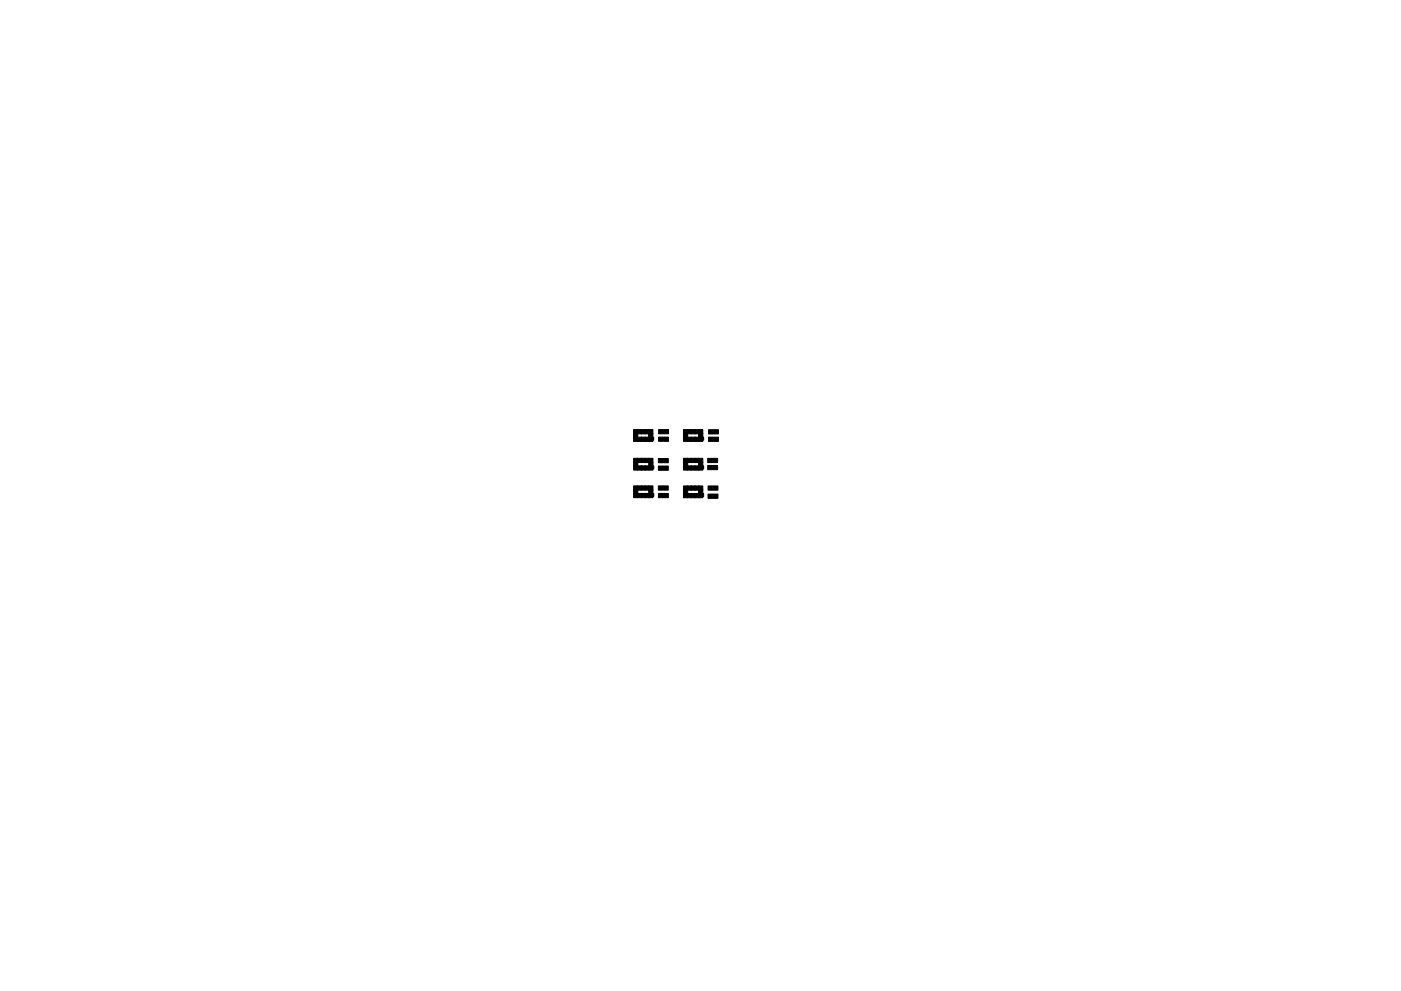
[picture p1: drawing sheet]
<svg xmlns="http://www.w3.org/2000/svg" width="297mm" height="210mm" viewBox="0 0 297 210" stroke-linecap="round" stroke-linejoin="round" font-family="sans-serif">
<g fill="#000" stroke="#000" stroke-width=".21">
<path d="M134.3 92.7h.9v.9h-.9zM134.3 91.9h.9v.9h-.9zM134.3 91.1h.9v.9h-.9zM134.3 98.8h.9v.9h-.9zM134.3 98h.9v.9h-.9zM134.3 97.2h.9v.9h-.9zM135.1 92.7h.9v.9h-.9zM135.1 91.1h.9v.9h-.9zM135.1 98.8h.9v.9h-.9zM135.1 97.2h.9v.9h-.9zM135.9 92.7h.9v.9h-.9zM135.9 91.1h.9v.9h-.9z"/>
<path d="M135.9 98.8h.9v.9h-.9zM135.9 97.2h.9v.9h-.9zM136.7 92.7h.9v.9h-.9zM136.7 91.1h.9v.9h-.9zM136.7 98.8h.9v.9h-.9zM136.7 97.2h.9v.9h-.9zM137.5 92.7h.9v.9h-.9zM137.5 91.1h.9v.9h-.9zM137.5 91.9h.9v.9h-.9zM137.5 98.8h.9v.9h-.9zM137.5 97.2h.9v.9h-.9zM137.5 98h.9v.9h-.9z"/>
<path d="M137.9 92.7h.7v.7h-.7zM138 98.8h.6v.7h-.6zM139.6 98.9h1v.9h-1zM139.6 97.3h1v.9h-1zM139.6 92.7h1v.9h-1zM139.6 91.1h1v.9h-1zM140.7 98.9h1v.9h-1zM140.7 97.3h1v.9h-1zM140.7 92.7h1v.9h-1zM140.7 91.1h1v.9h-1zM144.9 98.8h.9v.9h-.9zM144.9 98h.9v.9h-.9z"/>
<path d="M144.9 97.2h.9v.9h-.9zM144.9 92.7h.9v.9h-.9zM144.9 91.9h.9v.9h-.9zM144.9 91.1h.9v.9h-.9zM145.7 98.8h.9v.9h-.9zM145.7 97.2h.9v.9h-.9zM145.7 92.7h.9v.9h-.9zM145.7 91.1h.9v.9h-.9zM146.5 98.8h.9v.9h-.9zM146.5 97.2h.9v.9h-.9zM146.5 92.7h.9v.9h-.9zM146.5 91.1h.9v.9h-.9z"/>
<path d="M147.3 98.8h.9v.9h-.9zM147.3 97.2h.9v.9h-.9zM147.3 92.7h.9v.9h-.9zM147.3 91.1h.9v.9h-.9zM148.1 98.8h.9v.9h-.9zM148.1 97.2h.9v.9h-.9zM148.1 98h.9v.9h-.9zM148.1 92.7h.9v.9h-.9zM148.1 91.1h.9v.9h-.9zM148.1 91.9h.9v.9h-.9zM148.5 98.8h.7v.7h-.7zM148.5 92.7h.7v.7h-.7z"/>
<path d="M150 98.7h1v.9h-1zM150 97.2h1v.9h-1zM150.2 92.7h1v.9h-1zM150.2 91.2h1v.9h-1zM151.2 98.7h1v.9h-1zM151.2 97.2h1v.9h-1zM151.3 92.7h1v.9h-1zM151.3 91.2h1v.9h-1zM134.3 104.7h.9v.9h-.9zM134.3 103.9h.9v.9h-.9zM134.3 103.1h.9v.9h-.9zM135.1 104.7h.9v.9h-.9z"/>
<path d="M135.1 103.1h.9v.9h-.9zM135.9 104.7h.9v.9h-.9zM135.9 103.1h.9v.9h-.9zM136.7 104.7h.9v.9h-.9zM136.7 103.1h.9v.9h-.9zM137.5 104.7h.9v.9h-.9zM137.5 103.1h.9v.9h-.9zM137.5 103.9h.9v.9h-.9zM138 104.7h.6v.6h-.6zM139.6 103.1h1v.9h-1zM139.6 104.7h1v.9h-1zM140.7 103.1h1v.9h-1z"/>
<path d="M140.7 104.7h1v.9h-1zM144.9 104.7h.9v.9h-.9zM144.9 103.9h.9v.9h-.9zM144.9 103.1h.9v.9h-.9zM145.7 104.7h.9v.9h-.9zM145.7 103.1h.9v.9h-.9zM146.5 104.7h.9v.9h-.9zM146.5 103.1h.9v.9h-.9zM147.3 104.7h.9v.9h-.9zM147.3 103.1h.9v.9h-.9zM148.1 104.7h.9v.9h-.9zM148.1 103.1h.9v.9h-.9z"/>
<path d="M148.1 103.9h.9v.9h-.9zM148.5 104.7h.7v.6h-.7zM150.1 104.8h1v.9h-1zM150.1 103.1h1v.9h-1zM151.2 104.8h1v.9h-1zM151.2 103.1h1v.9h-1z"/>
</g>
</svg>
